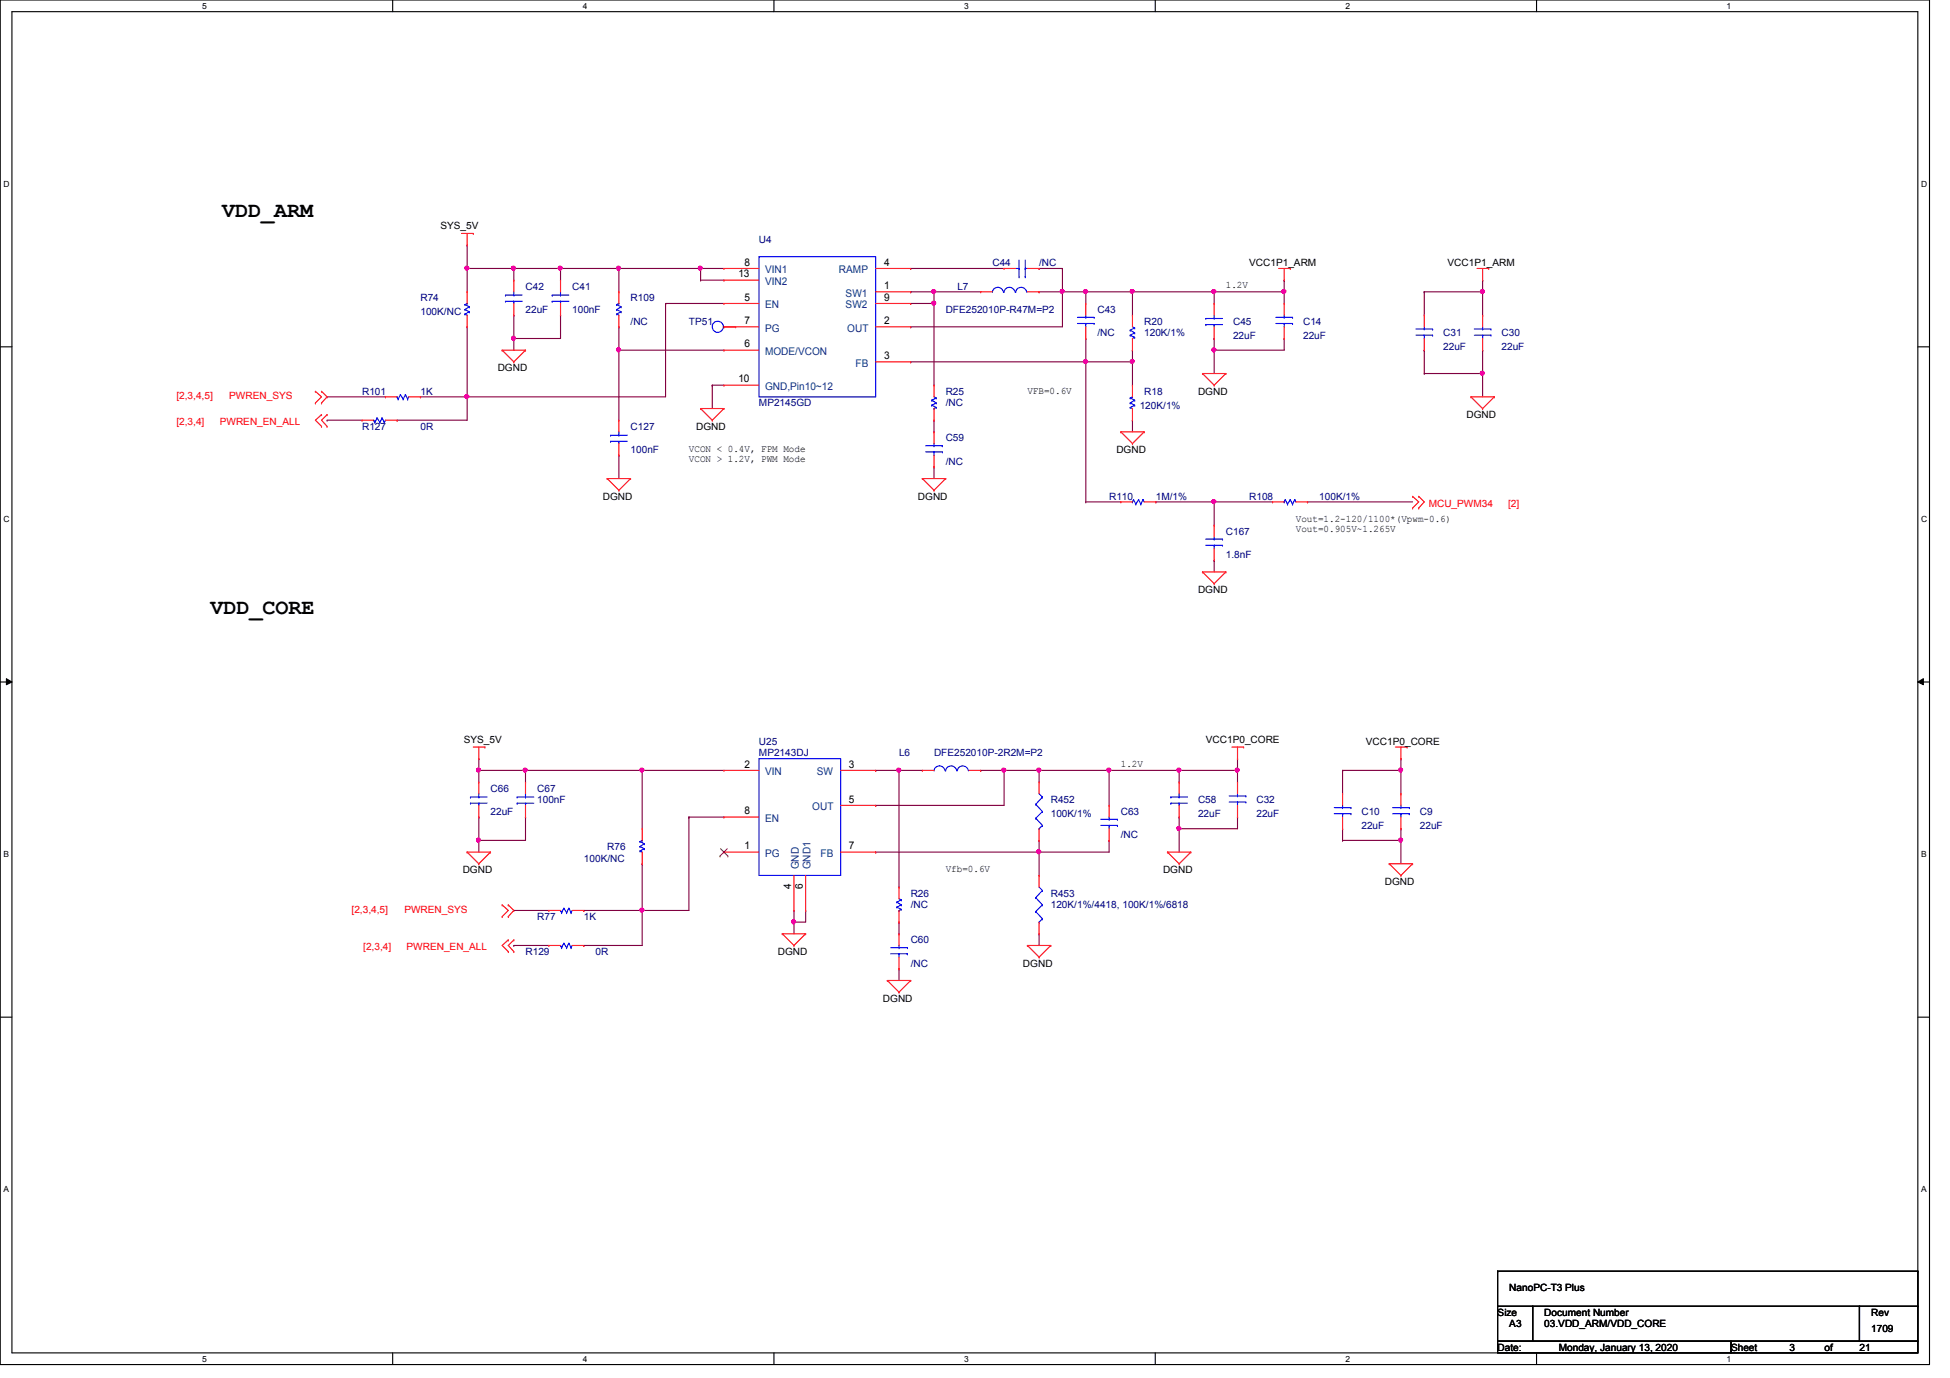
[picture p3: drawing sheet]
<svg xmlns="http://www.w3.org/2000/svg" width="297mm" height="210mm" viewBox="0 0 297 210" stroke-linecap="round" stroke-linejoin="round" font-family="sans-serif">
<defs><g id="words">
<g font-size="3.3">
<text x="33.8" y="33.1">VDD_ARM</text>
<text x="32" y="93.6">VDD_CORE</text>
</g>
<g font-size="1.6">
<text x="113.4" y="40.5">8</text>
<text x="134.7" y="40.5">4</text>
<text x="112.5" y="42.2">13</text>
<text x="113.4" y="45.8">5</text>
<text x="134.7" y="44">1</text>
<text x="134.7" y="45.8">9</text>
<text x="113.4" y="52.9">6</text>
<text x="113.4" y="49.4">7</text>
<text x="134.7" y="49.4">2</text>
<text x="112.5" y="58.3">10</text>
<text x="134.7" y="54.7">3</text>
<text x="113.4" y="116.9">2</text>
<text x="129.3" y="116.9">3</text>
<text x="113.4" y="124">8</text>
<text x="129.3" y="122.3">5</text>
<text x="113.4" y="129.4">1</text>
<text x="129.3" y="129.4">7</text>
<text x="120.5" y="135.5" transform="rotate(-90 120.5 135.5)">4</text>
<text x="122.3" y="135.5" transform="rotate(-90 122.3 135.5)">6</text>
</g>
<g font-size="1.6" fill="#004080">
<text x="116.5" y="41.7">VIN1</text>
<text x="127.8" y="41.7">RAMP</text>
<text x="116.5" y="47">EN</text>
<text x="116.5" y="43.4">VIN2</text>
<text x="128.8" y="45.2">SW1</text>
<text x="128.8" y="47">SW2</text>
<text x="116.5" y="50.5">PG</text>
<text x="129.1" y="50.5">OUT</text>
<text x="116.5" y="54.1">MODE/VCON</text>
<text x="116.5" y="59.4">GND,Pin10~12</text>
<text x="130.3" y="55.9">FB</text>
<text x="116.5" y="118.1">VIN</text>
<text x="124.4" y="118.1">SW</text>
<text x="116.5" y="125.2">EN</text>
<text x="123.7" y="123.4">OUT</text>
<text x="116.5" y="130.6">PG</text>
<text x="125" y="130.6">FB</text>
<text x="121.7" y="132.4" transform="rotate(-90 121.7 132.4)">GND</text>
<text x="123.5" y="132.4" transform="rotate(-90 123.5 132.4)">GND1</text>
</g>
<g font-size="1.5">
<text x="67.1" y="34.9">SYS_5V</text>
<text x="190.3" y="40.6">VCC1P1_ARM</text>
<text x="220.5" y="40.6">VCC1P1_ARM</text>
<text x="186.7" y="43.9">1.2V</text>
<text x="75.8" y="56.6">DGND</text>
<text x="156.5" y="59.9">VFB=0.6V</text>
<text x="106" y="65.4">DGND</text>
<text x="182.5" y="60.1">DGND</text>
<text x="223.4" y="63.7">DGND</text>
<text x="104.9" y="68.8">VCON &lt; 0.4V, FPM Mode</text>
<text x="104.9" y="70.4">VCON &gt; 1.2V, PWM Mode</text>
<text x="170" y="69">DGND</text>
<text x="91.8" y="76.1">DGND</text>
<text x="139.8" y="76.1">DGND</text>
<text x="197.4" y="79.5">Vout=1.2-120/1100*(Vpwm-0.6)</text>
<text x="197.4" y="81">Vout=0.905V~1.265V</text>
<text x="182.5" y="90.3">DGND</text>
<text x="70.7" y="113.1">SYS_5V</text>
<text x="183.7" y="113.1">VCC1P0_CORE</text>
<text x="208.1" y="113.5">VCC1P0_CORE</text>
<text x="170.7" y="116.8">1.2V</text>
<text x="70.5" y="133">DGND</text>
<text x="144.1" y="132.8">Vfb=0.6V</text>
<text x="177.2" y="133">DGND</text>
<text x="210.9" y="134.8">DGND</text>
<text x="118.5" y="145.5">DGND</text>
<text x="155.8" y="147.2">DGND</text>
<text x="134.5" y="152.6">DGND</text>
<text x="229.9" y="196.7">NanoPC-T3 Plus</text>
<text x="228.1" y="200.4">Size</text>
<text x="229.9" y="202.2">A3</text>
<text x="235.2" y="200.4">Document Number</text>
<text x="235.2" y="202.2">03.VDD_ARM/VDD_CORE</text>
<text x="285" y="202.9">1709</text>
<text x="285" y="200.4">Rev</text>
<text x="228.1" y="205.7">Date:</text>
<text x="237.4" y="205.7">Monday, January 13, 2020</text>
<text x="263.7" y="205.7">Sheet</text>
<text x="272.6" y="205.7">3</text>
<text x="277.9" y="205.7">of</text>
<text x="283.2" y="205.7">21</text>
</g>
<g font-size="1.5" fill="#000080">
<text x="115.6" y="37">U4</text>
<text x="151.2" y="40.6">C44</text>
<text x="158.3" y="40.6">/NC</text>
<text x="64" y="45.9">R74</text>
<text x="80" y="44.1">C42</text>
<text x="80" y="47.7">22uF</text>
<text x="87.2" y="44.1">C41</text>
<text x="87.2" y="47.7">100nF</text>
<text x="96.1" y="45.9">R109</text>
<text x="144.1" y="47.7">DFE252010P-R47M=P2</text>
<text x="145.8" y="44.1">L7</text>
<text x="167.2" y="47.7">C43</text>
<text x="64" y="48">100K/NC</text>
<text x="96.1" y="49.4">/NC</text>
<text x="104.9" y="49.4">TP51</text>
<text x="167.2" y="51.2">/NC</text>
<text x="174.3" y="49.4">R20</text>
<text x="174.3" y="51.2">120K/1%</text>
<text x="187.8" y="49.4">C45</text>
<text x="187.8" y="51.6">22uF</text>
<text x="198.5" y="49.4">C14</text>
<text x="198.5" y="51.6">22uF</text>
<text x="219.8" y="51.2">C31</text>
<text x="219.8" y="53.3">22uF</text>
<text x="228.7" y="51.2">C30</text>
<text x="228.7" y="53.3">22uF</text>
<text x="55.2" y="60.1">R101</text>
<text x="55.2" y="65.4">R127</text>
<text x="64" y="60.1">1K</text>
<text x="64" y="65.4">0R</text>
<text x="96.1" y="65.4">C127</text>
<text x="115.6" y="61.9">MP2145GD</text>
<text x="144.1" y="60.1">R25</text>
<text x="144.1" y="61.9">/NC</text>
<text x="173.6" y="62.2">120K/1%</text>
<text x="174.3" y="60.1">R18</text>
<text x="96.1" y="69">100nF</text>
<text x="144.1" y="67.2">C59</text>
<text x="144.1" y="70.8">/NC</text>
<text x="168.9" y="76.1">R110</text>
<text x="176.1" y="76.1">1M/1%</text>
<text x="190.3" y="76.1">R108</text>
<text x="201" y="76.1">100K/1%</text>
<text x="186.7" y="81.4">C167</text>
<text x="186.7" y="85">1.8nF</text>
<text x="115.6" y="113.5">U25</text>
<text x="115.6" y="115.2">MP2143DJ</text>
<text x="136.9" y="115.2">L6</text>
<text x="142.3" y="115.2">DFE252010P-2R2M=P2</text>
<text x="74.7" y="120.6">C66</text>
<text x="74.7" y="124.1">22uF</text>
<text x="81.8" y="120.6">C67</text>
<text x="81.8" y="122.3">100nF</text>
<text x="160.1" y="122.3">R452</text>
<text x="160.1" y="124.5">100K/1%</text>
<text x="170.7" y="124.1">C63</text>
<text x="182.5" y="122.3">C58</text>
<text x="182.5" y="124.5">22uF</text>
<text x="191.4" y="122.3">C32</text>
<text x="191.4" y="124.5">22uF</text>
<text x="207.4" y="124.1">C10</text>
<text x="216.3" y="124.1">C9</text>
<text x="88.9" y="131.2">100K/NC</text>
<text x="92.5" y="129.5">R76</text>
<text x="170.7" y="127.7">/NC</text>
<text x="207.4" y="126.2">22uF</text>
<text x="216.3" y="126.2">22uF</text>
<text x="138.7" y="136.6">R26</text>
<text x="160.1" y="136.6">R453</text>
<text x="81.8" y="140.1">R77</text>
<text x="88.9" y="140.1">1K</text>
<text x="138.7" y="143.7">C60</text>
<text x="138.7" y="138.3">/NC</text>
<text x="160.1" y="138.3">120K/1%/4418, 100K/1%/6818</text>
<text x="80" y="145.5">R129</text>
<text x="90.7" y="145.5">0R</text>
<text x="138.7" y="147.2">/NC</text>
</g>
<g font-size="1.5" fill="#f00">
<text x="26.9" y="60.8">[2,3,4,5]</text>
<text x="26.9" y="64.8">[2,3,4]</text>
<text x="33.5" y="64.8">PWREN_EN_ALL</text>
<text x="34.9" y="60.8">PWREN_SYS</text>
<text x="217.6" y="77.2">MCU_PWM34</text>
<text x="229.7" y="77.2">[2]</text>
<text x="53.5" y="139">[2,3,4,5]</text>
<text x="61.6" y="139">PWREN_SYS</text>
<text x="55.3" y="144.8">[2,3,4]</text>
<text x="61.9" y="144.8">PWREN_EN_ALL</text>
</g>
<g font-size="1.3">
<text x="30.8" y="1.4">5</text>
<text x="88.8" y="1.4">4</text>
<text x="146.9" y="1.4">3</text>
<text x="204.9" y="1.4">2</text>
<text x="263" y="1.4">1</text>
<text x=".5" y="28.4">D</text>
<text x="292.6" y="28.4">D</text>
<text x=".5" y="79.5">C</text>
<text x="292.6" y="79.5">C</text>
<text x=".5" y="130.6">B</text>
<text x="292.6" y="130.6">B</text>
<text x=".5" y="181.6">A</text>
<text x="292.6" y="181.6">A</text>
<text x="30.8" y="207.5">5</text>
<text x="88.8" y="207.5">4</text>
<text x="146.9" y="207.5">3</text>
<text x="204.9" y="207.5">2</text>
<text x="263" y="207.5">1</text>
</g>
</g></defs>
<path d="M0 0h293.9v207.9h-293.9zM1.8 1.8h290.3v204.3h-290.3z" fill="none" stroke="#000" stroke-width=".17"/>
<g fill="#fff">
<path d="M30.8 .3h.7v1.4h-.7z"/>
<path d="M30.8 206.3h.7v1.5h-.7z"/>
</g>
<path d="M59.8 0v1.8M59.8 206.1v1.8" fill="none" stroke="#000" stroke-width=".17"/>
<g fill="#fff">
<path d="M88.8 .3h.6v1.4h-.6z"/>
<path d="M88.8 206.3h.6v1.5h-.6z"/>
</g>
<path d="M117.9 0v1.8M117.9 206.1v1.8" fill="none" stroke="#000" stroke-width=".17"/>
<g fill="#fff">
<path d="M146.9 .3h.6v1.4h-.6z"/>
<path d="M146.9 206.3h.6v1.5h-.6z"/>
</g>
<path d="M176 0v1.8M176 206.1v1.8" fill="none" stroke="#000" stroke-width=".17"/>
<g fill="#fff">
<path d="M204.9 .3h.7v1.4h-.7z"/>
<path d="M204.9 206.3h.7v1.5h-.7z"/>
</g>
<path d="M234.1 0v1.8M234.1 206.1v1.8" fill="none" stroke="#000" stroke-width=".17"/>
<g fill="#fff">
<path d="M263 .3h.7v1.4h-.7z"/>
<path d="M263 206.3h.7v1.5h-.7z"/>
<path d="M.5 27.3h1v1.4h-1z"/>
<path d="M292.6 27.3h1v1.4h-1z"/>
<path d="M.5 78.3h1v1.5h-1z"/>
<path d="M292.6 78.3h1v1.5h-1z"/>
</g>
<path d="M0 52.8h1.8M292.1 52.8h1.8" fill="none" stroke="#000" stroke-width=".17"/>
<g fill="#fff">
<path d="M.5 129.4h.9v1.4h-.9z"/>
<path d="M292.6 129.4h.9v1.4h-.9z"/>
</g>
<path d="M0 103.9h1.8M292.1 103.9h1.8" fill="none" stroke="#000" stroke-width=".17"/>
<path d="M1 103.4l.8 .5-.8 .4zM292.1 103.9l.9-.5v.9z" fill="#000"/>
<path d="M1 103.4l.8 .5-.8 .4zM292.1 103.9l.9-.5v.9z" fill="none" stroke="#000" stroke-width=".15"/>
<g fill="#fff">
<path d="M.5 180.4h.8v1.5h-.8z"/>
<path d="M292.6 180.4h.8v1.5h-.8z"/>
</g>
<path d="M0 154.9h1.8M292.1 154.9h1.8" fill="none" stroke="#000" stroke-width=".17"/>
<path d="M142.3 46.2h.1M142.3 46.2v12.5" fill="none" stroke="#800040" stroke-width=".17"/>
<circle cx="142.2" cy="46.2" r=".31" fill="#f0f"/>
<circle cx="142.2" cy="46.2" r=".31" fill="none" stroke="#f0f" stroke-width=".17"/>
<path d="M138.7 46.2h.1M138.7 46.2h3.6M142.3 44.4h.1M142.3 44.4h7.1" fill="none" stroke="#800040" stroke-width=".17"/>
<circle cx="142.2" cy="44.4" r=".31" fill="#f0f"/>
<circle cx="142.2" cy="44.4" r=".31" fill="none" stroke="#f0f" stroke-width=".17"/>
<path d="M161.8 44.4h.1M161.8 44.4h3.6" fill="none" stroke="#800040" stroke-width=".17"/>
<circle cx="161.8" cy="44.4" r=".31" fill="#f0f"/>
<circle cx="161.8" cy="44.4" r=".31" fill="none" stroke="#f0f" stroke-width=".17"/>
<path d="M138.7 49.8h.1M161.8 44.4h.1M161.8 44.4v5.4h-23.1M185 44.4h.1M185 53.3h.1M185 44.4v1.8M185 53.3v3.6" fill="none" stroke="#800040" stroke-width=".17"/>
<circle cx="184.9" cy="53.3" r=".31" fill="#f0f"/>
<circle cx="184.9" cy="53.3" r=".31" fill="none" stroke="#f0f" stroke-width=".17"/>
<path d="M172.5 55.1h.1M172.5 55.1v3.6" fill="none" stroke="#800040" stroke-width=".17"/>
<circle cx="172.5" cy="55.1" r=".31" fill="#f0f"/>
<circle cx="172.5" cy="55.1" r=".31" fill="none" stroke="#f0f" stroke-width=".17"/>
<path d="M172.5 44.4h.1M172.5 44.4v3.6M172.5 44.4h12.5M172.5 64h.1M172.5 64v1.8" fill="none" stroke="#800040" stroke-width=".17"/>
<circle cx="184.9" cy="44.4" r=".31" fill="#f0f"/>
<circle cx="184.9" cy="44.4" r=".31" fill="none" stroke="#f0f" stroke-width=".17"/>
<circle cx="172.5" cy="44.4" r=".31" fill="#f0f"/>
<circle cx="172.5" cy="44.4" r=".31" fill="none" stroke="#f0f" stroke-width=".17"/>
<path d="M165.4 44.4h.1M165.4 55.1h.1M165.4 44.4h7.1M172.5 53.3h.1M172.5 53.3v1.8h-7.1M185 44.4h.1M195.6 42.7h.1M195.6 42.7v1.7h-10.6" fill="none" stroke="#800040" stroke-width=".17"/>
<circle cx="195.6" cy="44.4" r=".31" fill="#f0f"/>
<circle cx="195.6" cy="44.4" r=".31" fill="none" stroke="#f0f" stroke-width=".17"/>
<g fill="none" stroke="#800040" stroke-width=".17">
<path d="M78.3 40.9h.1M78.3 40.9h7.1M85.4 40.9h.1M85.4 40.9v1.8M106.7 40.9h.1M106.7 40.9h3.6M108.5 58.7h.1M108.5 58.7v3.5M108.5 58.7h1.8M138.7 40.9h.1M138.7 40.9h14.2M158.3 40.9h.1"/>
<path d="M158.3 40.9h3.5M185 53.3h.1M195.6 44.4h.1M195.6 51.6h.1M195.6 44.4v1.8M195.6 51.6v1.7h-10.6"/>
</g>
<circle cx="106.7" cy="40.8" r=".31" fill="#f0f"/>
<circle cx="106.7" cy="40.8" r=".31" fill="none" stroke="#f0f" stroke-width=".17"/>
<path d="M78.3 40.9h.1M78.3 51.6h.1M78.3 40.9v1.8M78.3 51.6v1.7M85.4 48h.1M85.4 48v3.6h-7.1" fill="none" stroke="#800040" stroke-width=".17"/>
<circle cx="78.2" cy="51.5" r=".31" fill="#f0f"/>
<circle cx="78.2" cy="51.5" r=".31" fill="none" stroke="#f0f" stroke-width=".17"/>
<path d="M71.2 40.9h.1M71.2 40.9h7.1" fill="none" stroke="#800040" stroke-width=".17"/>
<circle cx="78.2" cy="40.8" r=".31" fill="#f0f"/>
<circle cx="78.2" cy="40.8" r=".31" fill="none" stroke="#f0f" stroke-width=".17"/>
<circle cx="71.1" cy="40.8" r=".31" fill="#f0f"/>
<circle cx="71.1" cy="40.8" r=".31" fill="none" stroke="#f0f" stroke-width=".17"/>
<path d="M71.2 37.3h.1M71.2 37.3v7.1M71.2 40.9h.1M78.3 48h.1M78.3 48v3.6M94.3 53.3h.1M94.3 53.3h16M165.4 44.4h.1M165.4 44.4v1.8" fill="none" stroke="#800040" stroke-width=".17"/>
<circle cx="165.3" cy="44.4" r=".31" fill="#f0f"/>
<circle cx="165.3" cy="44.4" r=".31" fill="none" stroke="#f0f" stroke-width=".17"/>
<path d="M138.7 55.1h.1M165.4 51.6h.1M165.4 51.6v3.5h-26.7" fill="none" stroke="#800040" stroke-width=".17"/>
<circle cx="165.3" cy="55.1" r=".31" fill="#f0f"/>
<circle cx="165.3" cy="55.1" r=".31" fill="none" stroke="#f0f" stroke-width=".17"/>
<g fill="none" stroke="#800040" stroke-width=".17">
<path d="M94.3 40.9h.1M94.3 40.9h12.4M106.7 42.7h.1M106.7 40.9h.1M106.7 42.7h3.6M106.7 40.9v1.8M110.3 49.8h.1M110.3 49.8h1.8M185 51.6h.1M185 51.6v1.7M217 44.4h.1M217 44.4v3.6"/>
<path d="M217 44.4h8.8M225.8 44.4h.1M225.8 56.9h.1M225.8 44.4v3.6M225.8 56.9v3.6"/>
</g>
<circle cx="225.8" cy="44.4" r=".31" fill="#f0f"/>
<circle cx="225.8" cy="44.4" r=".31" fill="none" stroke="#f0f" stroke-width=".17"/>
<path d="M217 56.9h.1M217 56.9h8.8M225.8 42.7h.1M225.8 42.7v1.7" fill="none" stroke="#800040" stroke-width=".17"/>
<circle cx="225.8" cy="56.8" r=".31" fill="#f0f"/>
<circle cx="225.8" cy="56.8" r=".31" fill="none" stroke="#f0f" stroke-width=".17"/>
<g fill="none" stroke="#800040" stroke-width=".17">
<path d="M217 53.3h.1M217 53.3v3.6M225.8 53.3h.1M225.8 53.3v3.6M168.9 117.3h.1M168.9 117.3h10.7M122.7 138.7h.1M122.7 138.7v1.8h-1.8M133.4 129.8h.1M133.4 129.8h24.9M158.3 129.8h.1M158.3 129.8v3.5"/>
<path d="M120.9 140.5h.1"/>
</g>
<circle cx="158.2" cy="129.7" r=".31" fill="#f0f"/>
<circle cx="158.2" cy="129.7" r=".31" fill="none" stroke="#f0f" stroke-width=".17"/>
<path d="M120.9 138.7h.1M120.9 138.7v1.8" fill="none" stroke="#800040" stroke-width=".17"/>
<circle cx="120.9" cy="140.4" r=".31" fill="#f0f"/>
<circle cx="120.9" cy="140.4" r=".31" fill="none" stroke="#f0f" stroke-width=".17"/>
<path d="M72.9 117.3h.1M72.9 117.3v1.8M136.9 117.3h.1M136.9 117.3h3.6M179.6 117.3h.1M179.6 117.3v1.8M179.6 117.3h8.9M188.5 117.3h.1M188.5 117.3v1.8M158.3 142.2h.1M158.3 142.2v1.8" fill="none" stroke="#800040" stroke-width=".17"/>
<circle cx="188.5" cy="117.3" r=".31" fill="#f0f"/>
<circle cx="188.5" cy="117.3" r=".31" fill="none" stroke="#f0f" stroke-width=".17"/>
<circle cx="179.6" cy="117.3" r=".31" fill="#f0f"/>
<circle cx="179.6" cy="117.3" r=".31" fill="none" stroke="#f0f" stroke-width=".17"/>
<path d="M72.9 115.6h.1M72.9 115.6v1.7M188.5 115.6h.1M188.5 115.6v1.7M72.9 128h.1M72.9 128h7.1M104.9 124.5h.1M104.9 124.5h5.4M120.9 140.5h.1M120.9 140.5v1.7" fill="none" stroke="#800040" stroke-width=".17"/>
<circle cx="72.9" cy="128" r=".31" fill="#f0f"/>
<circle cx="72.9" cy="128" r=".31" fill="none" stroke="#f0f" stroke-width=".17"/>
<path d="M72.9 117.3h.1M72.9 117.3h7.1M80 117.3h.1M80 117.3v1.8M72.9 128h.1M72.9 124.5h.1M72.9 124.5v5.3M80 124.5h.1M80 124.5v3.5" fill="none" stroke="#800040" stroke-width=".17"/>
<circle cx="80" cy="117.3" r=".31" fill="#f0f"/>
<circle cx="80" cy="117.3" r=".31" fill="none" stroke="#f0f" stroke-width=".17"/>
<circle cx="72.9" cy="117.3" r=".31" fill="#f0f"/>
<circle cx="72.9" cy="117.3" r=".31" fill="none" stroke="#f0f" stroke-width=".17"/>
<path d="M179.6 126.2h.1M179.6 126.2v3.6M179.6 126.2h8.9" fill="none" stroke="#800040" stroke-width=".17"/>
<circle cx="179.6" cy="126.2" r=".31" fill="#f0f"/>
<circle cx="179.6" cy="126.2" r=".31" fill="none" stroke="#f0f" stroke-width=".17"/>
<path d="M97.8 117.3h.1M97.8 117.3v8.9M179.6 124.5h.1M179.6 124.5v1.7M188.5 124.5h.1M188.5 124.5v1.7" fill="none" stroke="#800040" stroke-width=".17"/>
<circle cx="97.8" cy="117.3" r=".31" fill="#f0f"/>
<circle cx="97.8" cy="117.3" r=".31" fill="none" stroke="#f0f" stroke-width=".17"/>
<g fill="none" stroke="#800040" stroke-width=".17">
<path d="M80 117.3h.1M80 117.3h17.8M152.9 117.3h.1M152.9 117.3h5.4M152.9 117.3v5.4h-19.5M158.3 117.3h.1M158.3 117.3v1.8M78.3 138.7h.1M78.3 138.7h5.3M97.8 131.6h.1M97.8 138.7h.1M97.8 131.6v7.1"/>
<path d="M104.9 124.5h.1M104.9 124.5v14.2h-7.1M133.4 122.7h.1"/>
</g>
<circle cx="152.9" cy="117.3" r=".31" fill="#f0f"/>
<circle cx="152.9" cy="117.3" r=".31" fill="none" stroke="#f0f" stroke-width=".17"/>
<path d="M142.3 64h.1M142.3 71.1h.1M142.3 64v1.8M142.3 71.1v1.8M136.9 117.3h.1M136.9 117.3v17.8M149.4 117.3h.1M149.4 117.3h3.5M136.9 140.5h.1M136.9 140.5v1.7" fill="none" stroke="#800040" stroke-width=".17"/>
<circle cx="136.9" cy="117.3" r=".31" fill="#f0f"/>
<circle cx="136.9" cy="117.3" r=".31" fill="none" stroke="#f0f" stroke-width=".17"/>
<path d="M158.3 117.3h.1M158.3 117.3h10.6M168.9 117.3h.1M168.9 117.3v5.4M158.3 129.8h.1M158.3 129.8h10.6M136.9 147.6h.1M136.9 147.6v1.8" fill="none" stroke="#800040" stroke-width=".17"/>
<circle cx="168.9" cy="117.3" r=".31" fill="#f0f"/>
<circle cx="168.9" cy="117.3" r=".31" fill="none" stroke="#f0f" stroke-width=".17"/>
<circle cx="158.2" cy="117.3" r=".31" fill="#f0f"/>
<circle cx="158.2" cy="117.3" r=".31" fill="none" stroke="#f0f" stroke-width=".17"/>
<path d="M49.8 60.5h.1M49.8 60.5h8.9M71.2 60.5h.1M71.2 60.5h30.2M97.8 117.3h.1M97.8 117.3h12.5M213.4 117.3h.1M213.4 117.3v3.6M158.3 128h.1M158.3 128v1.8" fill="none" stroke="#800040" stroke-width=".17"/>
<circle cx="213.3" cy="117.3" r=".31" fill="#f0f"/>
<circle cx="213.3" cy="117.3" r=".31" fill="none" stroke="#f0f" stroke-width=".17"/>
<path d="M213.4 128h.1M213.4 128v3.6" fill="none" stroke="#800040" stroke-width=".17"/>
<circle cx="213.3" cy="128" r=".31" fill="#f0f"/>
<circle cx="213.3" cy="128" r=".31" fill="none" stroke="#f0f" stroke-width=".17"/>
<path d="M94.3 53.3h.1M94.3 53.3v10.7M204.5 117.3h.1M204.5 117.3v3.6M204.5 117.3h8.9M204.5 128h.1M204.5 126.2h.1M204.5 126.2v1.8M213.4 126.2h.1M213.4 126.2v1.8h-8.9" fill="none" stroke="#800040" stroke-width=".17"/>
<circle cx="94.2" cy="53.3" r=".31" fill="#f0f"/>
<circle cx="94.2" cy="53.3" r=".31" fill="none" stroke="#f0f" stroke-width=".17"/>
<g fill="none" stroke="#800040" stroke-width=".17">
<path d="M85.4 40.9h.1M85.4 40.9h8.9M94.3 49.8h.1M94.3 40.9h.1M94.3 40.9v3.5M94.3 49.8v3.5M138.7 44.4h.1M138.7 44.4h3.6M142.3 44.4h.1M142.3 44.4v1.8M158.3 44.4h.1M161.8 40.9h.1"/>
<path d="M161.8 40.9v3.5h-3.5M94.3 69.3h.1M94.3 69.3v3.6M199.2 76.5h.1M199.2 76.5h16M133.4 117.3h.1M133.4 117.3h3.5M88.9 138.7h.1M88.9 138.7h8.9"/>
</g>
<circle cx="94.2" cy="40.8" r=".31" fill="#f0f"/>
<circle cx="94.2" cy="40.8" r=".31" fill="none" stroke="#f0f" stroke-width=".17"/>
<circle cx="85.3" cy="40.8" r=".31" fill="#f0f"/>
<circle cx="85.3" cy="40.8" r=".31" fill="none" stroke="#f0f" stroke-width=".17"/>
<path d="M71.2 49.8h.1M71.2 49.8v10.7M101.4 46.2h.1M101.4 46.2h8.9M101.4 46.2v14.3" fill="none" stroke="#800040" stroke-width=".17"/>
<circle cx="71.1" cy="60.4" r=".31" fill="#f0f"/>
<circle cx="71.1" cy="60.4" r=".31" fill="none" stroke="#f0f" stroke-width=".17"/>
<path d="M165.4 55.1h.1M165.4 55.1v21.4M64 60.5h.1M64 60.5h7.2M165.4 76.5h.1M165.4 76.5h5.3M185 76.5h.1M185 76.5h8.8M185 76.5v3.5M185 85.3h.1M185 85.3v1.8" fill="none" stroke="#800040" stroke-width=".17"/>
<circle cx="184.9" cy="76.4" r=".31" fill="#f0f"/>
<circle cx="184.9" cy="76.4" r=".31" fill="none" stroke="#f0f" stroke-width=".17"/>
<g fill="none" stroke="#800040" stroke-width=".17">
<path d="M49.8 64h.1M49.8 64h5.4M60.5 64h.1M71.2 60.5h.1M71.2 60.5v3.5h-10.7M176.1 76.5h.1M176.1 76.5h8.9M213.4 115.6h.1M213.4 115.6v1.7M97.8 138.7h.1M97.8 138.7v5.3h-8.9M168.9 128h.1"/>
<path d="M168.9 128v1.8M78.3 144h.1M78.3 144h5.3M88.9 144h.1"/>
</g>
<circle cx="97.8" cy="138.6" r=".31" fill="#f0f"/>
<circle cx="97.8" cy="138.6" r=".31" fill="none" stroke="#f0f" stroke-width=".17"/>
<g fill="none" stroke="#f00" stroke-width=".17">
<path d="M70.3 35.6h1.8M71.2 37.3h.1M71.2 35.6v1.7M72.1 35.6h.1M48 59.6h.1M48 59.6l1 .9-1 .9M49 59.6h.1M49 59.6l.8 .9-.8 .9M71.2 49.8h.1M71.2 44.4h.1M71.2 44.4v1.8M71.2 48v1.8"/>
<path d="M76.5 53.3h.1M76.5 53.3h3.5M76.5 53.3l1.8 1.8M78.3 55.1h.1M78.3 48h.1M78.3 42.7h.1M78.3 42.7v1.7M78.3 46.2v1.8M80 53.3h.1M80 53.3l-1.7 1.8M85.4 48h.1M85.4 42.7h.1"/>
<path d="M85.4 42.7v1.7M85.4 46.2v1.8M94.3 49.8h.1M94.3 44.4h.1M94.3 44.4v1.8M94.3 48v1.8M110.3 46.2h.1M110.3 53.3h.1M110.3 49.8h.1M110.3 40.9h.1M110.3 58.7h.1M110.3 42.7h.1"/>
<path d="M110.3 40.9h5.3M110.3 53.3h5.3M110.3 49.8h5.3M110.3 46.2h5.3M110.3 58.7h5.3M110.3 42.7h5.3M112.1 49.8h.1M133.4 40.9h5.3M133.4 49.8h5.3M133.4 44.4h5.3M133.4 55.1h5.3M133.4 46.2h5.3"/>
<path d="M138.7 44.4h.1M138.7 49.8h.1M138.7 55.1h.1M138.7 40.9h.1M138.7 46.2h.1M142.3 58.7h.1M142.3 58.7v1.8M149.4 44.4h.1M149.4 44.4h1.8M152.9 40.9h.1M152.9 40.9h1.8M156.5 40.9h1.8"/>
<path d="M156.5 44.4h1.8M158.3 44.4h.1M158.3 40.9h.1M165.4 46.2h.1M165.4 51.6h.1M165.4 46.2v1.8M165.4 49.8v1.8M172.5 48h.1M172.5 53.3h.1M172.5 58.7h.1M172.5 48v1.8M172.5 51.6v1.7"/>
<path d="M172.5 58.7v1.8M183.2 56.9h.1M183.2 56.9h3.5M183.2 56.9l1.8 1.8M185 58.7h.1M185 51.6h.1M185 46.2h.1M185 46.2v1.8M185 49.8v1.8M186.7 56.9h.1M186.7 56.9l-1.7 1.8M194.8 40.9h1.8"/>
<path d="M195.6 42.7h.1M195.6 46.2h.1M195.6 51.6h.1M195.6 40.9v1.8M195.6 46.2v1.8M195.6 49.8v1.8M196.6 40.9h.1M217 48h.1M217 53.3h.1M217 48v1.8M217 51.6v1.7M225 40.9h1.8"/>
<path d="M225.8 42.7h.1M225.8 48h.1M225.8 53.3h.1M225.8 40.9v1.8M225.8 48v1.8M225.8 51.6v1.7M226.8 40.9h.1M48 61.4h.1M49 61.4h.1M49 63.2h.1M49 64.9h.1M49 63.2l-1 .8 1 .9"/>
<path d="M49.8 63.2h.1M49.8 64.9h.1M49.8 63.2l-.8 .8 .8 .9M55.2 64h.1M55.2 64h1.7M58.7 60.5h.1M58.7 60.5h1.8M58.7 64h1.8M60.5 64h.1M62.3 60.5h1.7M64 60.5h.1M92.5 72.9h.1"/>
<path d="M92.5 72.9h3.6M92.5 72.9l1.8 1.8M94.3 74.7h.1M94.3 69.3h.1M94.3 64h.1M94.3 64v1.8M94.3 67.6v1.7M96.1 72.9h.1M96.1 72.9l-1.8 1.8M106.7 62.2h.1M106.7 62.2h3.6M106.7 62.2l1.8 1.8"/>
<path d="M108.5 64h.1M110.3 62.2h.1M110.3 62.2l-1.8 1.8M140.5 72.9h.1M140.5 72.9h3.6M140.5 72.9l1.8 1.8M142.3 74.7h.1M142.3 65.8h.1M142.3 71.1h.1M142.3 64h.1M142.3 62.2v1.8M142.3 65.8v1.8"/>
<path d="M142.3 69.3v1.8M144.1 72.9h.1M144.1 72.9l-1.8 1.8M170.7 65.8h.1M170.7 76.5h.1M170.7 65.8h3.6M170.7 65.8l1.8 1.8M170.7 76.5h1.8M172.5 67.6h.1M172.5 64h.1M172.5 62.2v1.8M174.3 65.8h.1"/>
<path d="M174.3 65.8l-1.8 1.8M174.3 76.5h1.8M176.1 76.5h.1M193.8 76.5h.1M193.8 76.5h1.8M197.4 76.5h1.8M199.2 76.5h.1M215.2 75.6h.1M215.2 77.4h.1M215.2 75.6l.9 .9-.9 .9M216.1 75.6h.1M216.1 77.4h.1"/>
<path d="M216.1 75.6l.9 .9-.9 .9M224.1 60.5h.1M224.1 60.5h3.5M224.1 60.5l1.7 1.7M225.8 62.2h.1M227.6 60.5h.1M227.6 60.5l-1.8 1.7M183.2 87.1h.1M183.2 87.1h3.5M183.2 87.1l1.8 1.8M185 88.9h.1M185 80h.1"/>
<path d="M185 85.3h.1M185 80v1.8M185 83.6v1.7M186.7 87.1h.1M186.7 87.1l-1.7 1.8M72.1 113.8h1.8M72.9 115.6h.1M72.9 119.1h.1M72.9 113.8v1.8M72.9 119.1v1.8M73.9 113.8h.1M80 119.1h.1"/>
<path d="M80 119.1v1.8M110.3 117.3h.1M110.3 117.3h5.3M128.1 117.3h5.3M133.4 117.3h.1M140.5 117.3h.1M140.5 117.3h1.8M147.6 117.3h1.8M149.4 117.3h.1M158.3 119.1h.1M158.3 119.1v1.8M179.6 119.1h.1"/>
<path d="M179.6 119.1v1.8M187.7 113.8h1.7M188.5 115.6h.1M188.5 119.1h.1M188.5 113.8v1.8M188.5 119.1v1.8M189.4 113.8h.1M212.6 113.8h1.7M213.4 115.6h.1M213.4 113.8v1.8M214.3 113.8h.1M71.2 129.8h.1"/>
<path d="M71.2 129.8h3.5M71.2 129.8l1.7 1.8M72.9 131.6h.1M72.9 124.5h.1M72.9 122.7v1.8M74.7 129.8h.1M74.7 129.8l-1.8 1.8M76.5 137.8h.1M76.5 139.6h.1M76.5 137.8l.9 .9-.9 .9M77.4 139.6h.1M77.4 137.8h.1"/>
<path d="M77.4 137.8l.9 .9-.9 .9M80 124.5h.1M80 122.7v1.8M83.6 138.7h.1M83.6 138.7h1.8M87.2 138.7h1.7M88.9 138.7h.1M97.8 131.6h.1M97.8 126.2h.1M97.8 126.2v1.8M97.8 129.8v1.8M110.3 124.5h.1"/>
<path d="M110.3 129.8h.1M110.3 129.8h5.3M110.3 124.5h5.3M120.9 138.7h.1M120.9 133.3v5.4M122.7 138.7h.1M122.7 133.3v5.4M128.1 129.8h5.3M128.1 122.7h5.3M133.4 129.8h.1M133.4 122.7h.1M136.9 135.1h.1"/>
<path d="M136.9 135.1v1.8M136.9 138.7v1.8M158.3 133.3h.1M158.3 128h.1M158.3 126.2v1.8M158.3 133.3v1.8M168.9 122.7h.1M168.9 128h.1M168.9 122.7v1.8M168.9 126.2v1.8M177.8 129.8h.1M177.8 129.8h3.6"/>
<path d="M177.8 129.8l1.8 1.8M179.6 131.6h.1M179.6 124.5h.1M179.6 122.7v1.8M181.4 129.8h.1M181.4 129.8l-1.8 1.8M188.5 124.5h.1M188.5 122.7v1.8M204.5 120.9h.1M204.5 126.2h.1M204.5 120.9v1.8M204.5 124.5v1.7"/>
<path d="M211.6 131.6h.1M211.6 131.6h3.6M211.6 131.6l1.8 1.7M213.4 133.3h.1M213.4 120.9h.1M213.4 126.2h.1M213.4 120.9v1.8M213.4 124.5v1.7M215.2 131.6h.1M215.2 131.6l-1.8 1.7M77.4 143.2h.1M77.4 144.9h.1"/>
<path d="M77.4 143.2l-.9 .8 .9 .9M78.3 143.2h.1M78.3 144.9h.1M78.3 143.2l-.9 .8 .9 .9M83.6 144h.1M83.6 144h1.8M87.2 144h1.7M88.9 144h.1M119.2 142.2h.1M119.2 142.2h3.5M119.2 142.2l1.7 1.8M120.9 144h.1"/>
<path d="M122.7 142.2h.1M122.7 142.2l-1.8 1.8M135.2 149.4h.1M135.2 149.4h3.5M135.2 149.4l1.7 1.7M136.9 151.1h.1M136.9 142.2h.1M136.9 147.6h.1M136.9 140.5h.1M136.9 142.2v1.8M136.9 145.8v1.8M138.7 149.4h.1"/>
<path d="M138.7 149.4l-1.8 1.7M156.5 144h.1M156.5 144h3.6M156.5 144l1.8 1.8M158.3 145.8h.1M158.3 142.2h.1M158.3 140.5v1.7M160.1 144h.1M160.1 144l-1.8 1.8"/>
</g>
<path d="M228.1 199h5.4v5.3h-5.4zM228.1 193.6h.1M228.1 193.6v5.4M228.1 193.6h64M233.5 199h49.7v5.3h-49.7zM283.2 199h8.9v5.3h-8.9zM292.1 193.6h.1M292.1 199h.1M292.1 193.6v5.4M228.1 204.3h35.6v1.8h-35.6zM263.7 204.3h28.4v1.8h-28.4z" fill="none" stroke="#000" stroke-width=".17"/>
<g fill="none" stroke="#00f" stroke-width=".17">
<path d="M115.6 39.1h17.8v21.4h-17.8zM155.2 39.6v2.6M156.2 39.6v2.6M70.8 47.8h.1M70.8 47.2h.1M70.8 46.4h.1M70.8 47.8l.4 .2M70.8 47.2l.7 .3M70.8 46.4l.7 .3M71.2 46.2h.1M71.2 46.2l-.4 .2M71.5 47.5h.1"/>
<path d="M71.5 46.7h.1M71.5 47.5l-.7 .3M71.5 46.7l-.7 .5M77 45h.1M77 45.9h.1M77 45h2.5M77 45.9h2.5M78.3 45.9h.1M78.3 45h.1M78.3 44.4v.6M78.3 45.9v.3M84.1 45h.1"/>
<path d="M84.1 45.9h.1M84.1 45h2.6M84.1 45.9h2.6M85.4 45.9h.1M85.4 45h.1M85.4 44.4v.6M85.4 45.9v.3M93.9 47.8h.1M93.9 47.2h.1M93.9 46.4h.1M93.9 47.8l.4 .2M93.9 47.2l.7 .3"/>
<path d="M93.9 46.4l.7 .3M94.3 46.2h.1M94.3 46.2l-.4 .2M94.6 47.5h.1M94.6 46.7h.1M94.6 47.5l-.7 .3M94.6 46.7l-.7 .5M151.2 44.5a.85 .85 0 0 1 .8-.7 .85 .85 0 0 1 .9 .7M152.9 44.5a.85 .85 0 0 1 .9-.7 .85 .85 0 0 1 .8 .7M154.7 44.5a.85 .85 0 0 1 .9-.7 .85 .85 0 0 1 .8 .7M154.7 40.9h.5M155.2 42.2h.1"/>
<path d="M155.2 40.9h.1M156.2 40.9h.1M156.2 42.2h.1M156.2 40.9h.3M164.1 49.3h2.6M164.1 48.3h2.6M165.4 48.3h.1M165.4 49.3h.1M165.4 48v.3M165.4 49.3v.5M166.7 49.3h.1M166.7 48.3h.1"/>
<path d="M172.2 50.3h.1M172.2 51.1h.1M172.2 50.3l.6 .4M172.2 51.1l.6 .3M172.5 51.6h.1M172.5 49.8l.3 .2M172.8 50h.1M172.8 50.7h.1M172.8 51.4h.1M172.8 50l-.6 .3M172.8 50.7l-.6 .4M172.8 51.4l-.3 .2"/>
<path d="M183.7 48.5h.1M183.7 49.4h.1M183.7 48.5h2.5M183.7 49.4h2.5M185 49.4h.1M185 48.5h.1M185 48v.5M185 49.4v.4M194.3 49.3h2.6M194.3 48.3h2.6M195.6 48.3h.1M195.6 49.3h.1"/>
<path d="M195.6 48v.3M195.6 49.3v.5M196.9 49.3h.1M196.9 48.3h.1M215.7 51.1h2.5M215.7 50.1h2.5M217 50.1h.1M217 51.1h.1M217 49.8v.3M217 51.1v.5M218.2 51.1h.1M218.2 50.1h.1"/>
<path d="M224.6 51.1h2.5M224.6 50.1h2.5M225.8 50.1h.1M225.8 51.1h.1M225.8 49.8v.3M225.8 51.1v.5M227.1 51.1h.1M227.1 50.1h.1M56.9 64h.1M56.9 64l.2 .3M57.1 64.3h.1M57.4 63.7h.1"/>
<path d="M57.4 63.7l.5 .6M57.4 63.7l-.3 .6M57.9 64.3h.1M58.2 63.7h.1M58.2 63.7l.3 .6M58.2 63.7l-.3 .6M58.5 64.3h.1M58.7 64l-.2 .3M60.5 60.5h.1M60.5 60.5l.2 .3M60.7 60.8h.1M61 60.1h.1"/>
<path d="M61 60.1l.4 .7M61 60.1l-.3 .7M61.4 60.8h.1M61.8 60.1h.1M61.8 60.1l.3 .7M61.8 60.1l-.4 .7M62.1 60.8h.1M62.3 60.5l-.2 .3M93 66.3h.1M93 67.2h.1M93 66.3h2.5M93 67.2h2.5"/>
<path d="M94.3 67.2h.1M94.3 66.3h.1M94.3 65.8v.5M94.3 67.2v.4M141 68.8h2.5M141 67.9h2.5M141.9 61h.1M141.9 61.7h.1M141.9 61l.7 .4M141.9 61.7l.7 .4M142.3 67.9h.1M142.3 68.8h.1"/>
<path d="M142.3 62.2h.1M142.3 67.6v.3M142.3 68.8v.5M142.3 60.5l.3 .1M142.6 60.6h.1M142.6 61.4h.1M142.6 62.1h.1M142.6 60.6l-.7 .4M142.6 61.4l-.7 .3M142.6 62.1l-.3 .1M143.5 68.8h.1M143.5 67.9h.1"/>
<path d="M172.2 62.1h.1M172.2 61.4h.1M172.2 60.6h.1M172.2 62.1l.3 .1M172.2 61.4l.6 .3M172.2 60.6l.6 .4M172.5 60.5h.1M172.5 76.5h.1M172.5 60.5l-.3 .1M172.7 76.1h.1M172.7 76.1l.3 .7M172.7 76.1l-.2 .4"/>
<path d="M172.8 61.7h.1M172.8 61h.1M172.8 61.7l-.6 .4M172.8 61l-.6 .4M173 76.8h.1M173.4 76.1h.1M173.4 76.1l.4 .7M173.4 76.1l-.4 .7M173.8 76.8h.1M174.1 76.1h.1M174.1 76.1l.2 .4M174.1 76.1l-.3 .7"/>
<path d="M195.6 76.5h.1M195.8 76.1h.1M195.8 76.1l.3 .7M195.8 76.1l-.2 .4M196.1 76.8h.1M196.6 76.1h.1M196.6 76.1l.3 .7M196.6 76.1l-.5 .7M196.9 76.8h.1M197.2 76.1h.1M197.2 76.1l.2 .4M197.2 76.1l-.3 .7"/>
<path d="M183.7 83.1h2.5M183.7 82.1h2.5M185 82.1h.1M185 83.1h.1M185 81.8v.3M185 83.1v.5M186.2 83.1h.1M186.2 82.1h.1M115.6 115.6h12.5v17.7h-12.5zM142.3 117.4a.85 .85 0 0 1 .8-.7 .85 .85 0 0 1 .9 .7M144.1 117.4a.85 .85 0 0 1 .8-.7 .85 .85 0 0 1 .9 .7M145.8 117.4a.85 .85 0 0 1 .9-.7 .85 .85 0 0 1 .8 .7"/>
<path d="M71.7 121.4h.1M71.7 122.3h.1M71.7 121.4h2.5M71.7 122.3h2.5M72.9 122.3h.1M72.9 121.4h.1M72.9 120.9v.5M72.9 122.3v.4M78.8 121.4h.1M78.8 122.3h.1M78.8 121.4h2.5M78.8 122.3h2.5"/>
<path d="M80 122.3h.1M80 121.4h.1M80 120.9v.5M80 122.3v.4M85.4 138.7h.1M85.4 138.7l.2 .3M85.6 139h.1M85.9 138.3h.1M85.9 138.3l.4 .7M85.9 138.3l-.3 .7M86.3 139h.1M86.7 138.3h.1"/>
<path d="M86.7 138.3l.3 .7M86.7 138.3l-.4 .7M87 139h.1M87.2 138.7l-.2 .3M97.5 129.6h.1M97.5 128.9h.1M97.5 128.2h.1M97.5 129.6l.3 .2M97.5 128.9l.7 .4M97.5 128.2l.7 .3M97.8 128h.1M97.8 128l-.3 .2"/>
<path d="M98.2 129.3h.1M98.2 128.5h.1M98.2 129.3l-.7 .3M98.2 128.5l-.7 .4M136.6 137.4h.1M136.6 138.2h.1M136.6 137.4l.7 .4M136.6 138.2l.7 .3M136.9 138.7h.1M136.9 136.9l.4 .2M137.3 137.1h.1M137.3 137.8h.1"/>
<path d="M137.3 138.5h.1M137.3 137.1l-.7 .3M137.3 137.8l-.7 .4M137.3 138.5l-.4 .2M157.8 136.7h.1M157.8 138.9h.1M157.8 122.5h.1M157.8 124.6h.1M157.8 136.7l1 1.1M157.8 138.9l1 1.1M157.8 122.5l1 1.1M157.8 124.6l1 1.1"/>
<path d="M158.3 126.2h.1M158.3 135.1l.5 .5M158.3 120.9l.5 .5M158.8 135.6h.1M158.8 137.8h.1M158.8 140h.1M158.8 121.4h.1M158.8 123.6h.1M158.8 125.7h.1M158.8 135.6l-1 1.1M158.8 137.8l-1 1.1M158.8 140l-.5 .5"/>
<path d="M158.8 121.4l-1 1.1M158.8 123.6l-1 1M158.8 125.7l-.5 .5M167.7 125.7h2.5M167.7 124.8h2.5M168.9 124.8h.1M168.9 125.7h.1M168.9 124.5v.3M168.9 125.7v.5M170.2 125.7h.1M170.2 124.8h.1M178.3 121.4h.1"/>
<path d="M178.3 122.3h.1M178.3 121.4h2.6M178.3 122.3h2.6M179.6 122.3h.1M179.6 121.4h.1M179.6 120.9v.5M179.6 122.3v.4M187.2 122.2h2.6M187.2 121.2h2.6M188.5 121.2h.1M188.5 122.2h.1M188.5 120.9v.3"/>
<path d="M188.5 122.2v.5M189.8 122.2h.1M189.8 121.2h.1M203.2 124h2.6M203.2 123h2.6M204.5 123h.1M204.5 124h.1M204.5 122.7v.3M204.5 124v.5M205.8 124h.1M205.8 123h.1M212.1 124h2.6"/>
<path d="M212.1 123h2.6M213.4 123h.1M213.4 124h.1M213.4 122.7v.3M213.4 124v.5M214.7 124h.1M214.7 123h.1M85.4 144h.1M85.4 144l.2 .4M85.6 144.4h.1M85.9 143.7h.1M85.9 143.7l.4 .7"/>
<path d="M85.9 143.7l-.3 .7M86.3 144.4h.1M86.7 143.7h.1M86.7 143.7l.3 .7M86.7 143.7l-.4 .7M87 144.4h.1M87.2 144l-.2 .4M135.7 145.3h2.5M135.7 144.4h2.5M136.9 144.4h.1M136.9 145.3h.1M136.9 144v.4"/>
<path d="M136.9 145.3v.5M138.2 145.3h.1M138.2 144.4h.1M158.3 140.5h.1"/>
<circle cx="109.3" cy="49.8" r=".85"/>
</g>
<path d="M109.7 130.4h.1M109.8 129.3l1.1 1.1M110.8 129.3l-1.1 1.1M110.9 130.4h.1" fill="none" stroke="#804000" stroke-width=".15"/>
<circle cx="142.2" cy="46.2" r=".31" fill="#f0f"/>
<circle cx="142.2" cy="46.2" r=".31" fill="none" stroke="#f0f" stroke-width=".17"/>
<circle cx="142.2" cy="44.4" r=".31" fill="#f0f"/>
<circle cx="142.2" cy="44.4" r=".31" fill="none" stroke="#f0f" stroke-width=".17"/>
<circle cx="161.8" cy="44.4" r=".31" fill="#f0f"/>
<circle cx="161.8" cy="44.4" r=".31" fill="none" stroke="#f0f" stroke-width=".17"/>
<circle cx="184.9" cy="53.3" r=".31" fill="#f0f"/>
<circle cx="184.9" cy="53.3" r=".31" fill="none" stroke="#f0f" stroke-width=".17"/>
<circle cx="172.5" cy="55.1" r=".31" fill="#f0f"/>
<circle cx="172.5" cy="55.1" r=".31" fill="none" stroke="#f0f" stroke-width=".17"/>
<circle cx="184.9" cy="44.4" r=".31" fill="#f0f"/>
<circle cx="184.9" cy="44.4" r=".31" fill="none" stroke="#f0f" stroke-width=".17"/>
<circle cx="172.5" cy="44.4" r=".31" fill="#f0f"/>
<circle cx="172.5" cy="44.4" r=".31" fill="none" stroke="#f0f" stroke-width=".17"/>
<circle cx="195.6" cy="44.4" r=".31" fill="#f0f"/>
<circle cx="195.6" cy="44.4" r=".31" fill="none" stroke="#f0f" stroke-width=".17"/>
<circle cx="106.7" cy="40.8" r=".31" fill="#f0f"/>
<circle cx="106.7" cy="40.8" r=".31" fill="none" stroke="#f0f" stroke-width=".17"/>
<circle cx="78.2" cy="51.5" r=".31" fill="#f0f"/>
<circle cx="78.2" cy="51.5" r=".31" fill="none" stroke="#f0f" stroke-width=".17"/>
<circle cx="78.2" cy="40.8" r=".31" fill="#f0f"/>
<circle cx="78.2" cy="40.8" r=".31" fill="none" stroke="#f0f" stroke-width=".17"/>
<circle cx="71.1" cy="40.8" r=".31" fill="#f0f"/>
<circle cx="71.1" cy="40.8" r=".31" fill="none" stroke="#f0f" stroke-width=".17"/>
<circle cx="165.3" cy="44.4" r=".31" fill="#f0f"/>
<circle cx="165.3" cy="44.4" r=".31" fill="none" stroke="#f0f" stroke-width=".17"/>
<circle cx="165.3" cy="55.1" r=".31" fill="#f0f"/>
<circle cx="165.3" cy="55.1" r=".31" fill="none" stroke="#f0f" stroke-width=".17"/>
<circle cx="225.8" cy="44.4" r=".31" fill="#f0f"/>
<circle cx="225.8" cy="44.4" r=".31" fill="none" stroke="#f0f" stroke-width=".17"/>
<circle cx="225.8" cy="56.8" r=".31" fill="#f0f"/>
<circle cx="225.8" cy="56.8" r=".31" fill="none" stroke="#f0f" stroke-width=".17"/>
<circle cx="158.2" cy="129.7" r=".31" fill="#f0f"/>
<circle cx="158.2" cy="129.7" r=".31" fill="none" stroke="#f0f" stroke-width=".17"/>
<circle cx="120.9" cy="140.4" r=".31" fill="#f0f"/>
<circle cx="120.9" cy="140.4" r=".31" fill="none" stroke="#f0f" stroke-width=".17"/>
<circle cx="188.5" cy="117.3" r=".31" fill="#f0f"/>
<circle cx="188.5" cy="117.3" r=".31" fill="none" stroke="#f0f" stroke-width=".17"/>
<circle cx="179.6" cy="117.3" r=".31" fill="#f0f"/>
<circle cx="179.6" cy="117.3" r=".31" fill="none" stroke="#f0f" stroke-width=".17"/>
<circle cx="72.9" cy="128" r=".31" fill="#f0f"/>
<circle cx="72.9" cy="128" r=".31" fill="none" stroke="#f0f" stroke-width=".17"/>
<circle cx="80" cy="117.3" r=".31" fill="#f0f"/>
<circle cx="80" cy="117.3" r=".31" fill="none" stroke="#f0f" stroke-width=".17"/>
<circle cx="72.9" cy="117.3" r=".31" fill="#f0f"/>
<circle cx="72.9" cy="117.3" r=".31" fill="none" stroke="#f0f" stroke-width=".17"/>
<circle cx="179.6" cy="126.2" r=".31" fill="#f0f"/>
<circle cx="179.6" cy="126.2" r=".31" fill="none" stroke="#f0f" stroke-width=".17"/>
<circle cx="97.8" cy="117.3" r=".31" fill="#f0f"/>
<circle cx="97.8" cy="117.3" r=".31" fill="none" stroke="#f0f" stroke-width=".17"/>
<circle cx="152.9" cy="117.3" r=".31" fill="#f0f"/>
<circle cx="152.9" cy="117.3" r=".31" fill="none" stroke="#f0f" stroke-width=".17"/>
<circle cx="136.9" cy="117.3" r=".31" fill="#f0f"/>
<circle cx="136.9" cy="117.3" r=".31" fill="none" stroke="#f0f" stroke-width=".17"/>
<circle cx="168.9" cy="117.3" r=".31" fill="#f0f"/>
<circle cx="168.9" cy="117.3" r=".31" fill="none" stroke="#f0f" stroke-width=".17"/>
<circle cx="158.2" cy="117.3" r=".31" fill="#f0f"/>
<circle cx="158.2" cy="117.3" r=".31" fill="none" stroke="#f0f" stroke-width=".17"/>
<circle cx="213.3" cy="117.3" r=".31" fill="#f0f"/>
<circle cx="213.3" cy="117.3" r=".31" fill="none" stroke="#f0f" stroke-width=".17"/>
<circle cx="213.3" cy="128" r=".31" fill="#f0f"/>
<circle cx="213.3" cy="128" r=".31" fill="none" stroke="#f0f" stroke-width=".17"/>
<circle cx="94.2" cy="53.3" r=".31" fill="#f0f"/>
<circle cx="94.2" cy="53.3" r=".31" fill="none" stroke="#f0f" stroke-width=".17"/>
<circle cx="94.2" cy="40.8" r=".31" fill="#f0f"/>
<circle cx="94.2" cy="40.8" r=".31" fill="none" stroke="#f0f" stroke-width=".17"/>
<circle cx="85.3" cy="40.8" r=".31" fill="#f0f"/>
<circle cx="85.3" cy="40.8" r=".31" fill="none" stroke="#f0f" stroke-width=".17"/>
<circle cx="71.1" cy="60.4" r=".31" fill="#f0f"/>
<circle cx="71.1" cy="60.4" r=".31" fill="none" stroke="#f0f" stroke-width=".17"/>
<circle cx="184.9" cy="76.4" r=".31" fill="#f0f"/>
<circle cx="184.9" cy="76.4" r=".31" fill="none" stroke="#f0f" stroke-width=".17"/>
<circle cx="97.8" cy="138.6" r=".31" fill="#f0f"/>
<circle cx="97.8" cy="138.6" r=".31" fill="none" stroke="#f0f" stroke-width=".17"/>
<use href="#words"/>
</svg>
